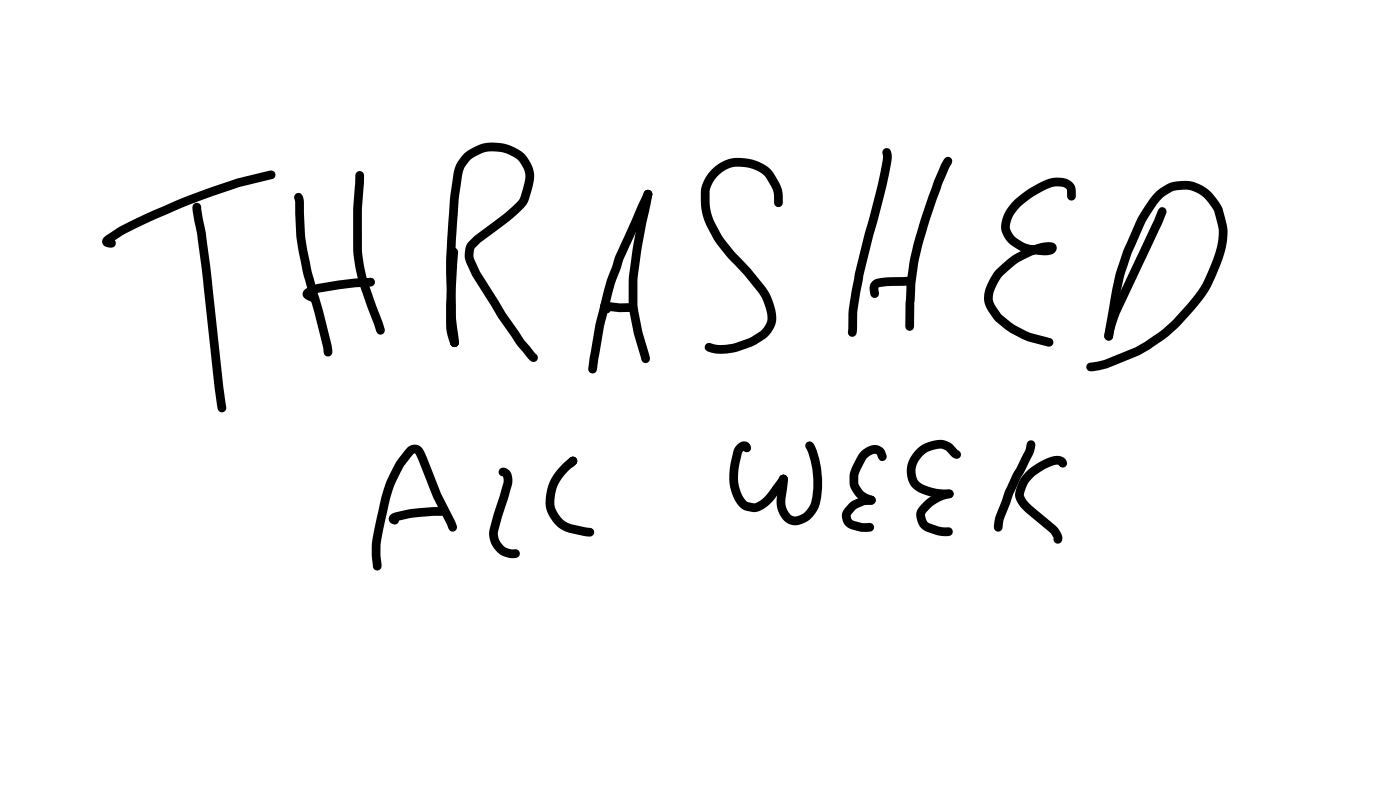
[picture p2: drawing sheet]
<svg xmlns="http://www.w3.org/2000/svg" width="378mm" height="214mm" viewBox="0 0 378 214" stroke-linecap="round" stroke-linejoin="round" font-family="sans-serif">
<g fill="#000">
<path d="M52.3 55a1.32 1.32 0 0 1 1.6 0 1.32 1.32 0 0 1 .4 1.5l1.2 6.2 1.2 9.1 3.6 32.9 .8 5.1a1.18 1.18 0 0 1-1 1.4 1.18 1.18 0 0 1-1.4-1l-.7-5.3-3.6-32.8-1.2-8.9-1.2-6.7v-1.1zM79.7 52.4a1.18 1.18 0 0 1 1.6-.2 4.5 4.5 0 0 1 .7 3.3l.3 8 .3 1.7a103.8 103.8 0 0 0 4.5 18.4l2.4 9.6 .2 1.7a1.19 1.19 0 0 1-1.3 1.2 1.19 1.19 0 0 1-1.1-1.4l-2.5-10.5-1-3.4a92.6 92.6 0 0 1-3.8-17.1l-.3-9.2-.3-1.3zM96.2 46.4a1.18 1.18 0 0 1 1.3-.2 1.18 1.18 0 0 1 .8 1.1l-.6 9v11.4a48.9 48.9 0 0 0 3.8 14.6l2.3 6.4a1.18 1.18 0 0 1-.4 1.3 1.18 1.18 0 0 1-1.4 0l-.4-.6-1.7-4.6a58.5 58.5 0 0 1-4.4-15.7l-.2-13 .6-8.8zM174.1 51.5a1.23 1.23 0 0 1 1.5 0 1.23 1.23 0 0 1 .4 1.5l-1.6 7.1-1.5 8.4a53.5 53.5 0 0 0-.9 13.5l.1 1a74 74 0 0 0 3.3 13.5 1.18 1.18 0 0 1-.9 1.4 1.18 1.18 0 0 1-1.4-.9 72.7 72.7 0 0 1-3.4-14.5v-.5a56.6 56.6 0 0 1 .9-13.8l1.5-8.6 1.6-7.4zM192.3 45.5a10.2 10.2 0 0 1 10.1-2.6 10.2 10.2 0 0 1 7.9 6.3 7.8 7.8 0 0 1 1 3.6v1.9a1.18 1.18 0 0 1-1.2 1.1 1.18 1.18 0 0 1-1.2-1.1l-.1-2.9-1.6-3.1a8.3 8.3 0 0 0-7.7-3.8 8.1 8.1 0 0 0-8 7.2 15.8 15.8 0 0 0 2.7 10.3 38.1 38.1 0 0 0 6 7.5 52.6 52.6 0 0 1 7 8.5 12.9 12.9 0 0 1 2 9.1l-1.1 2.1a10.8 10.8 0 0 1-5.2 3.8 18.1 18.1 0 0 1-10.1 1.8l-1.7-.4a1.19 1.19 0 0 1-.9-1.5 1.19 1.19 0 0 1 1.6-.8 9.8 9.8 0 0 0 6.6 0 16.5 16.5 0 0 0 7.4-3.8 5.2 5.2 0 0 0 .8-5.9 11.5 11.5 0 0 0-2-4 75.9 75.9 0 0 0-7.6-8.7 29.3 29.3 0 0 1-7.6-13 14.6 14.6 0 0 1 .4-8.1l.9-1.6zM238.5 40.3a1.34 1.34 0 0 1 1.5-.2 1.34 1.34 0 0 1 .6 1.5l.1 .3a54.4 54.4 0 0 1-2.2 11.1l-2.8 10.5-2.8 11.2a58.9 58.9 0 0 0-1.6 14l-.1 .7a1.21 1.21 0 0 1-1.2 1.4 1.21 1.21 0 0 1-1.2-1.4l.1-.2a49.4 49.4 0 0 1 1.6-14.1l2.9-12.2a159.3 159.3 0 0 0 4.8-19.8l.1-1-.2-1zM255.2 42.4a1.18 1.18 0 0 1 1.5 .2 1.18 1.18 0 0 1 .1 1.4l-.8 1.5-2.2 5.6a153.5 153.5 0 0 0-5.8 18.8l-.2 .9a69.6 69.6 0 0 0-1.1 10.8v6.4a1.18 1.18 0 0 1-1.2 1.2 1.18 1.18 0 0 1-1.2-1.2l.1-6.9a68.7 68.7 0 0 1 3.4-19.7l4.4-12.8 1.9-4.5zM273.7 54a26.6 26.6 0 0 1 10.4-6 5.5 5.5 0 0 1 5.8 1.8l.4 1.7a2.89 2.89 0 0 1-.3 2.2 1.18 1.18 0 0 1-1.3 .3 1.18 1.18 0 0 1-.7-1.1l-.1-1.9a4 4 0 0 0-4.5-.4 19.8 19.8 0 0 0-10.3 8.2 4 4 0 0 0 1.9 5.8 9.3 9.3 0 0 0 6 1.8h2a.86 .86 0 0 0 .4 1.3h-.1a20.7 20.7 0 0 0-12.8 6.7 9.5 9.5 0 0 0-2.6 6.3l.5 1.3a13.1 13.1 0 0 0 5.4 5.6 24.7 24.7 0 0 0 9.6 3.5 1.18 1.18 0 0 1 .9 1.4 1.18 1.18 0 0 1-1.4 .9 25.9 25.9 0 0 1-14.8-7.5 11.5 11.5 0 0 1-2.4-4.3 8.7 8.7 0 0 1 1.5-6.4 15.6 15.6 0 0 1 5.1-5.6 20.2 20.2 0 0 1 11.3-4.3 1.67 1.67 0 0 1 1.5 1.7 1.67 1.67 0 0 1-1.6 1.6l-.3 .1a17 17 0 0 1-8.7-1.6 6.7 6.7 0 0 1-3.2-9.9zM313 56.1a1.18 1.18 0 0 1 1.4 0 1.18 1.18 0 0 1 .4 1.4l-1.2 2.8-11.4 24.2-1 2.7-.8 3.3-.1-.4a1.2 1.2 0 0 1-1.1 1.7 1.2 1.2 0 0 1-1.2-1.7l1-3.6 1.1-3 11.3-24.1 1.2-2.8zM28.1 64l.1-.2a40.4 40.4 0 0 1 8.4-4.8 199.6 199.6 0 0 1 27.3-10.8l9.1-2.2a1.2 1.2 0 0 1 1.4 1.1 1.2 1.2 0 0 1-1.3 1.3 125.3 125.3 0 0 0-19.3 5.8 176.7 176.7 0 0 0-20.9 9.3l-3.1 2.1a.91 .91 0 0 0-.4-1.3l.2 .1a1.27 1.27 0 0 1 1.7 1.3 1.27 1.27 0 0 1-1.8 1 1.63 1.63 0 0 1-1.7-.8 1.63 1.63 0 0 1 .3-1.9zM121.7 67.1a1.18 1.18 0 0 1 1.3-.2 1.18 1.18 0 0 1 .6 1.1 150.6 150.6 0 0 0-.8 20l.2 1.6 .7 2.2a1.19 1.19 0 0 1-.6 1.7 1.19 1.19 0 0 1-1.6-.8l-.2-.6a13.2 13.2 0 0 1-.9-5 223.2 223.2 0 0 1 1-19.7zM235.4 75.9l.7-.5a11.1 11.1 0 0 1 4.3-.7l4.8-.1a1.18 1.18 0 0 1 1.3 1.1 1.18 1.18 0 0 1-1.1 1.2l-6 .2-2.1 .3-.3 .3 .2 1.3a1.18 1.18 0 0 1-1 1.3 1.18 1.18 0 0 1-1.3-1l-.2-1.9 .2-.9z"/>
<path d="M82.2 78.1l.7-.5a10.2 10.2 0 0 1 4-1.2l8.9-1.3 4.1-.2a1.23 1.23 0 0 1 1.3 1.4 1.23 1.23 0 0 1-1.6 1 60 60 0 0 0-14.7 2l-1.1 .5a.91 .91 0 0 0-.1-1.2l.4 .2a2.05 2.05 0 0 1 1.8 1.5 1.18 1.18 0 0 1-1.7 1.1l-1-.4a1.72 1.72 0 0 1-1.4-1.1 1.72 1.72 0 0 1 .4-1.8zM125.2 41.5a12.3 12.3 0 0 1 16.8 .6 8.4 8.4 0 0 1 1.8 8l-.9 3.2a7.2 7.2 0 0 1-2.9 4 104.1 104.1 0 0 1-10.3 8.1l-1.7 1.7-.2 1.9 .2 .8 1.5 3.4 6.9 11.1 3.6 5.1a38.1 38.1 0 0 0 5.1 6.5 1.25 1.25 0 0 1-.7 1.6 1.25 1.25 0 0 1-1.6-.6l-3.5-4.2-4.9-7.1-6.9-11.2-1.7-3.6a5.6 5.6 0 0 1 2-7l.4-.3a74 74 0 0 0 11.7-9.4l.2-.2a13.5 13.5 0 0 0 1.6-5.2 6.8 6.8 0 0 0-5.5-7.5 9.2 9.2 0 0 0-10.9 4l-.4 1.3a179.1 179.1 0 0 0-2.2 26.9l.3 8.8a44.4 44.4 0 0 0 .9 10.1 1.19 1.19 0 0 1-1.3 1.3 1.19 1.19 0 0 1-1.1-1.5v.2a44.8 44.8 0 0 1-.8-10l-.3-8.8a211.9 211.9 0 0 1 2-26.9 9.3 9.3 0 0 1 2.8-5.1zM174.2 51.3a1.18 1.18 0 0 1 1.5 .2 1.18 1.18 0 0 1 .2 1.4l-5.5 12.4a30 30 0 0 0-3 7.3l-1.5 3.9-2.9 11.5-1.9 11.7a1.18 1.18 0 0 1-1.3 1 1.18 1.18 0 0 1-1-1.3l2-12.3 2.9-11.3 1.5-3.9a31.5 31.5 0 0 1 3-7.6l3.9-8.9 1.7-3.6zM162.5 81.7l.6-.3h1a18.7 18.7 0 0 0 6.3 .3 1.18 1.18 0 0 1 1.3 1 1.18 1.18 0 0 1-1 1.3 21.9 21.9 0 0 1-7.2-.3l.4-.2a1.18 1.18 0 0 1-1.6-.2 1.18 1.18 0 0 1 .2-1.6zM162.4 81.8a1.18 1.18 0 0 1 1.9 .5l-.1-.3a1.29 1.29 0 0 1 .4 2.1 1.29 1.29 0 0 1-2.1-.4l-.5-1.1zM311.9 51.8a10.7 10.7 0 0 1 17 2.6 17.3 17.3 0 0 1 .9 15.8 34.8 34.8 0 0 1-5.2 10.5l-.9 1.2a56.2 56.2 0 0 1-8.3 8.7l-5 3.5-3 1.7-8.6 3.5-4.4 .8a1.24 1.24 0 0 1-1.2-1.5 1.24 1.24 0 0 1 1.7-.9l3.1-.6 8.4-3.5 3.5-2.1a43.1 43.1 0 0 0 11.9-11.1 27.9 27.9 0 0 0 5.2-9.5 16.1 16.1 0 0 0 1.3-11.7l-.4-1.5a9.3 9.3 0 0 0-7.9-6.6 8.5 8.5 0 0 0-7.9 4.1l-3 4.7-3.6 8.2a63.4 63.4 0 0 0-4 16.4l-1 6a1.21 1.21 0 0 1-1.5 1.3 1.21 1.21 0 0 1-.8-1.8l-.1 .4 1-6.3a65.4 65.4 0 0 1 4.2-17l3.1-7a35.5 35.5 0 0 1 5.5-8.3zM134.9 126.4a2.29 2.29 0 0 1 3.3 2.1l.1 1.5-.2 .9-3.7 12.6a4.2 4.2 0 0 0 4.5 4.6 1.22 1.22 0 0 1 1.4 1.3 1.22 1.22 0 0 1-1.5 1.1 6.6 6.6 0 0 1-6.7-7.6l3.7-12.6v-1.8l-.3-.1h.4a1.19 1.19 0 0 1-1.2-.6 1.19 1.19 0 0 1 .2-1.4zM153.7 123.5v.1a1.18 1.18 0 0 1 1.7-.2 1.18 1.18 0 0 1 0 1.7 1.47 1.47 0 0 1-2.2 .6 1.4 1.4 0 0 1 .5-2.2zM151.6 125.4l2.4-2.1a1.18 1.18 0 0 1 1.6 .4 1.18 1.18 0 0 1-.4 1.6l.1-.1a12.3 12.3 0 0 0-5.7 9.9 6.7 6.7 0 0 0 4.5 6.2l4.7 1a1.26 1.26 0 0 1 1.6 1.3 1.26 1.26 0 0 1-1.8 1 19.5 19.5 0 0 1-6.6-1.6 9.2 9.2 0 0 1-4.2-11.4 13.7 13.7 0 0 1 3.8-6.2zM199.1 119.8a2.05 2.05 0 0 1 3.5 .4 1.2 1.2 0 0 1-.7 1.7 1.2 1.2 0 0 1-1.6-.9l.6 .3-.7 .9a16.2 16.2 0 0 0-.5 10l.7 1.6 1 1.2 .4 .4 1.6 .3a6.1 6.1 0 0 0 4.1-3.1l3.3-4.5a1.18 1.18 0 0 1 1.6 .4 1.18 1.18 0 0 1-.4 1.6l.3-.3-.7 1.3a23.8 23.8 0 0 1-4.6 5.5 5.6 5.6 0 0 1-9.3-3 16.5 16.5 0 0 1 0-11.1l.4-1.5zM217.7 119.3a1.31 1.31 0 0 1 2.1 .7 24.3 24.3 0 0 1 .9 17.2 6.6 6.6 0 0 1-7.6 4.1 6.8 6.8 0 0 1-3.4-7.3l.6-4.6v.1a1.18 1.18 0 0 1 .4-1.3 1.18 1.18 0 0 1 1.4 0l.4 .6 .1 .7-.6 4.9a4 4 0 0 0 2.5 4.8 5.1 5.1 0 0 0 4.4-3.7 21.8 21.8 0 0 0-1.4-14.6 1.18 1.18 0 0 1 .2-1.6zM229.1 135.8l1.3-.9a7.7 7.7 0 0 1 4.5-1.2l-.5 .2a1.22 1.22 0 0 1 1.9 .9 1.22 1.22 0 0 1-1.6 1.3l-1.5 .1-2 .9-1.6 1.9 .2 1 .7 .5 2.2 .5h1.9a1.18 1.18 0 0 1 1.3 1.1 1.18 1.18 0 0 1-1.1 1.2l-.9 .1a9.7 9.7 0 0 1-4.5-.9 3.6 3.6 0 0 1-1.3-5.5z"/>
<path d="M232.6 121.6a4.3 4.3 0 0 1 5-1.2l1 .8 .6 1.5a1.18 1.18 0 0 1-.4 1.4 1.18 1.18 0 0 1-1.4 0l-.8-1.6a1.53 1.53 0 0 0-2 .4l-.5 .4a14.4 14.4 0 0 0-2.4 4.8l-.1 1.9a4.7 4.7 0 0 0 3.3 3.5 1.27 1.27 0 0 1 1.4 1.1 1.27 1.27 0 0 1-1.2 1.4l-.6-.2 .2 .1a7 7 0 0 1-4.6-10.3l1.5-2.9zM249.4 135.3a10.1 10.1 0 0 1 7.2-3.2 1.18 1.18 0 0 1 .7 1.3 1.18 1.18 0 0 1-1.2 .9 10.6 10.6 0 0 0-6.4 4.1l-.1 .5 .4 1.2 .8 1 2.9 .9 2.2 .2a1.18 1.18 0 0 1 1.2 1.1 1.18 1.18 0 0 1-1.1 1.2h-1.4a13.3 13.3 0 0 1-4.6-1.2 4.8 4.8 0 0 1-2.3-6.1zM247.5 121a9.4 9.4 0 0 1 7.5-2.2l1.8 .8 1.6 1.7a1.2 1.2 0 0 1 .9 1.6 1.2 1.2 0 0 1-1.6 .7l-.9-.6-1.4-1.5-.5-.3a3.6 3.6 0 0 0-3.3 .1 5.7 5.7 0 0 0-3.7 8.4 12.3 12.3 0 0 0 8.3 2.3 1.18 1.18 0 0 1 1.2 1.2 1.18 1.18 0 0 1-1.4 1.1 14.6 14.6 0 0 1-9.7-2.8 7.5 7.5 0 0 1 1.2-10.5zM277.5 119a1.18 1.18 0 0 1 1.3-.1 1.18 1.18 0 0 1 .6 1.2l-.7 2.5-3.4 6.5-1.9 4.1-2.4 6.5-.4 2.3a1.21 1.21 0 0 1-1.4 1.3 1.21 1.21 0 0 1-1-1.6 16.1 16.1 0 0 1 2.2-6.7l.9-2.7 2.1-4.7 3.2-6 .5-1.9zM277.1 127a15.4 15.4 0 0 1 8.4-4.1l1.5 .4 .9 1.1a1.2 1.2 0 0 1-.7 1.6 1.2 1.2 0 0 1-1.6-.9l.2 .3-.3-.1a12.5 12.5 0 0 0-8.5 5.8l-.7 2.4 .8 1.4 1.4 1.6 6.3 5.2a6.2 6.2 0 0 1 1.9 3.1 1.33 1.33 0 0 1-.5 1.4 1.33 1.33 0 0 1-1.6 0l-.2-.3-.1-.9-.7-1.2-6.6-5.5a6.6 6.6 0 0 1-3-5.4 10.5 10.5 0 0 1 3.1-5.9zM110 120.7a2.74 2.74 0 0 1 4.5 1.1l.8 1.8a109.3 109.3 0 0 0 7.8 17.7l.2 .5a1.18 1.18 0 0 1-.5 1.3 1.18 1.18 0 0 1-1.3 0l-.6-1a107.6 107.6 0 0 1-7.8-17.7l-1-2.1-.6 .2a27.1 27.1 0 0 0-6.6 13.5l-1.5 6.8a22.5 22.5 0 0 0-.6 8.2 2.2 2.2 0 0 1-.5 2.7 1.4 1.4 0 0 1-1.7-1.8 24 24 0 0 1 .5-9.5 71.2 71.2 0 0 1 3.1-12.5 26.8 26.8 0 0 1 5.6-9zM105.4 138.8l1.2-.6a43.5 43.5 0 0 1 13-1.5 1.18 1.18 0 0 1 1.2 1.2 1.18 1.18 0 0 1-1.1 1.2 41.1 41.1 0 0 0-12.5 1.3l-.2 .1a.95 .95 0 0 0-.2-1.5 1.2 1.2 0 0 1 .8 1.6 1.2 1.2 0 0 1-1.6 .7 1.44 1.44 0 0 1-.6-2.5z"/>
<circle cx="174.9" cy="52.4" r="1.18"/>
<circle cx="122.7" cy="92.4" r="1.18"/>
<circle cx="163.2" cy="82.6" r="1.19"/>
<circle cx="154.6" cy="124.3" r="1.18"/>
<circle cx="211.4" cy="129.2" r="1.19"/>
<circle cx="235.1" cy="134.8" r="1.18"/>
</g>
</svg>
